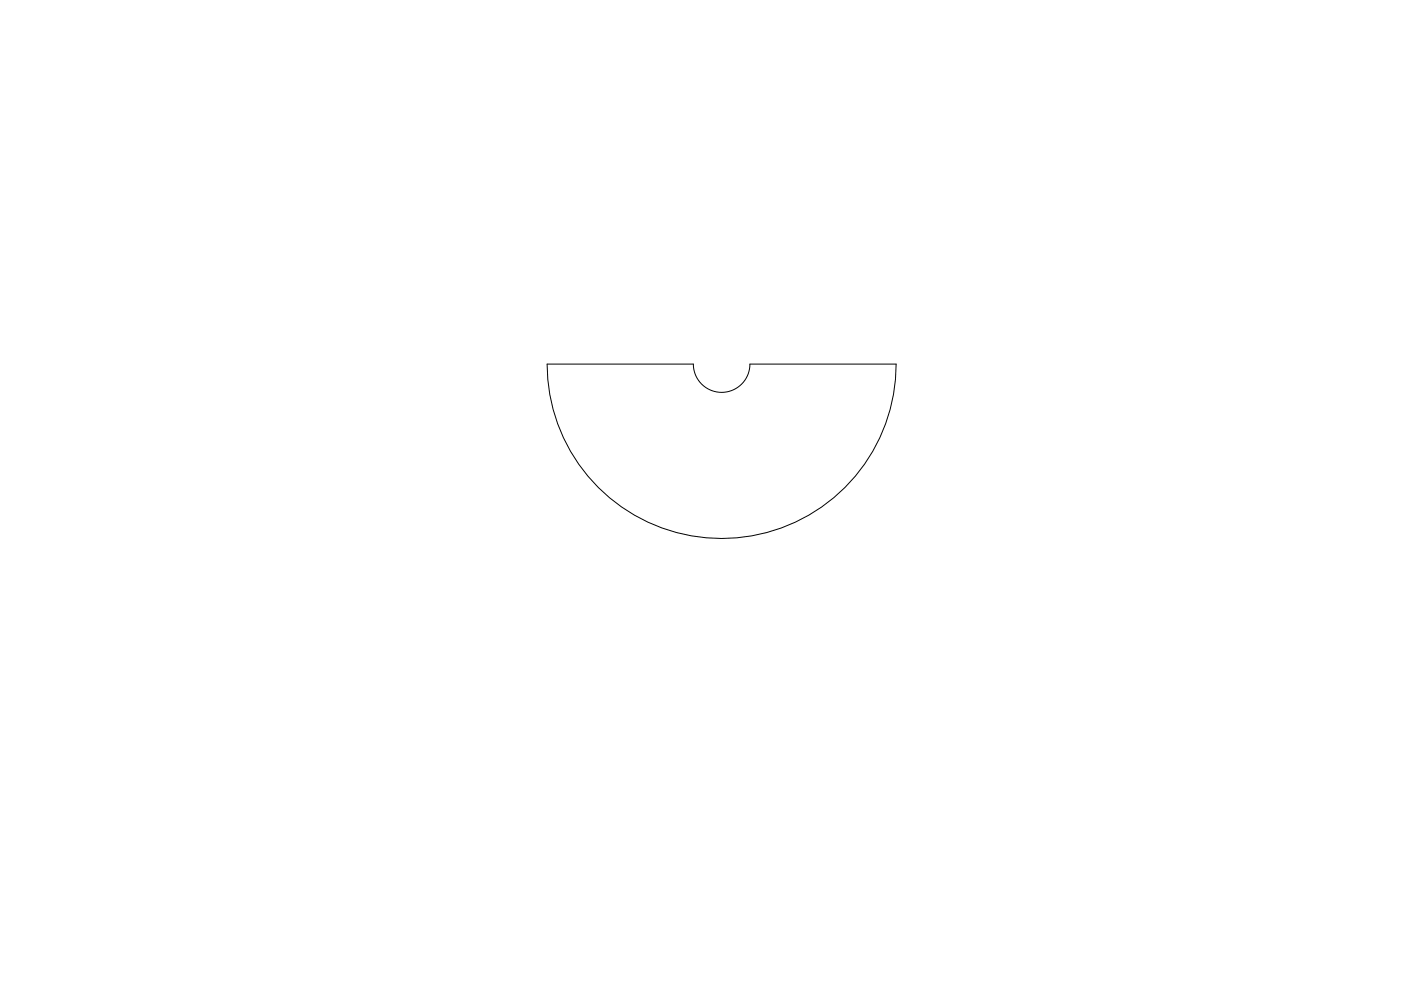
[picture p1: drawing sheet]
<svg xmlns="http://www.w3.org/2000/svg" width="297mm" height="210mm" viewBox="0 0 297 210" stroke-linecap="round" stroke-linejoin="round" font-family="sans-serif">
<path d="M116 77.2h31a6 6 0 0 0 6 6 6 6 0 0 0 6-6h31a37 37 0 0 1-37 37 37 37 0 0 1-37-37z" fill="none" stroke="#000" stroke-width=".21"/>
</svg>
